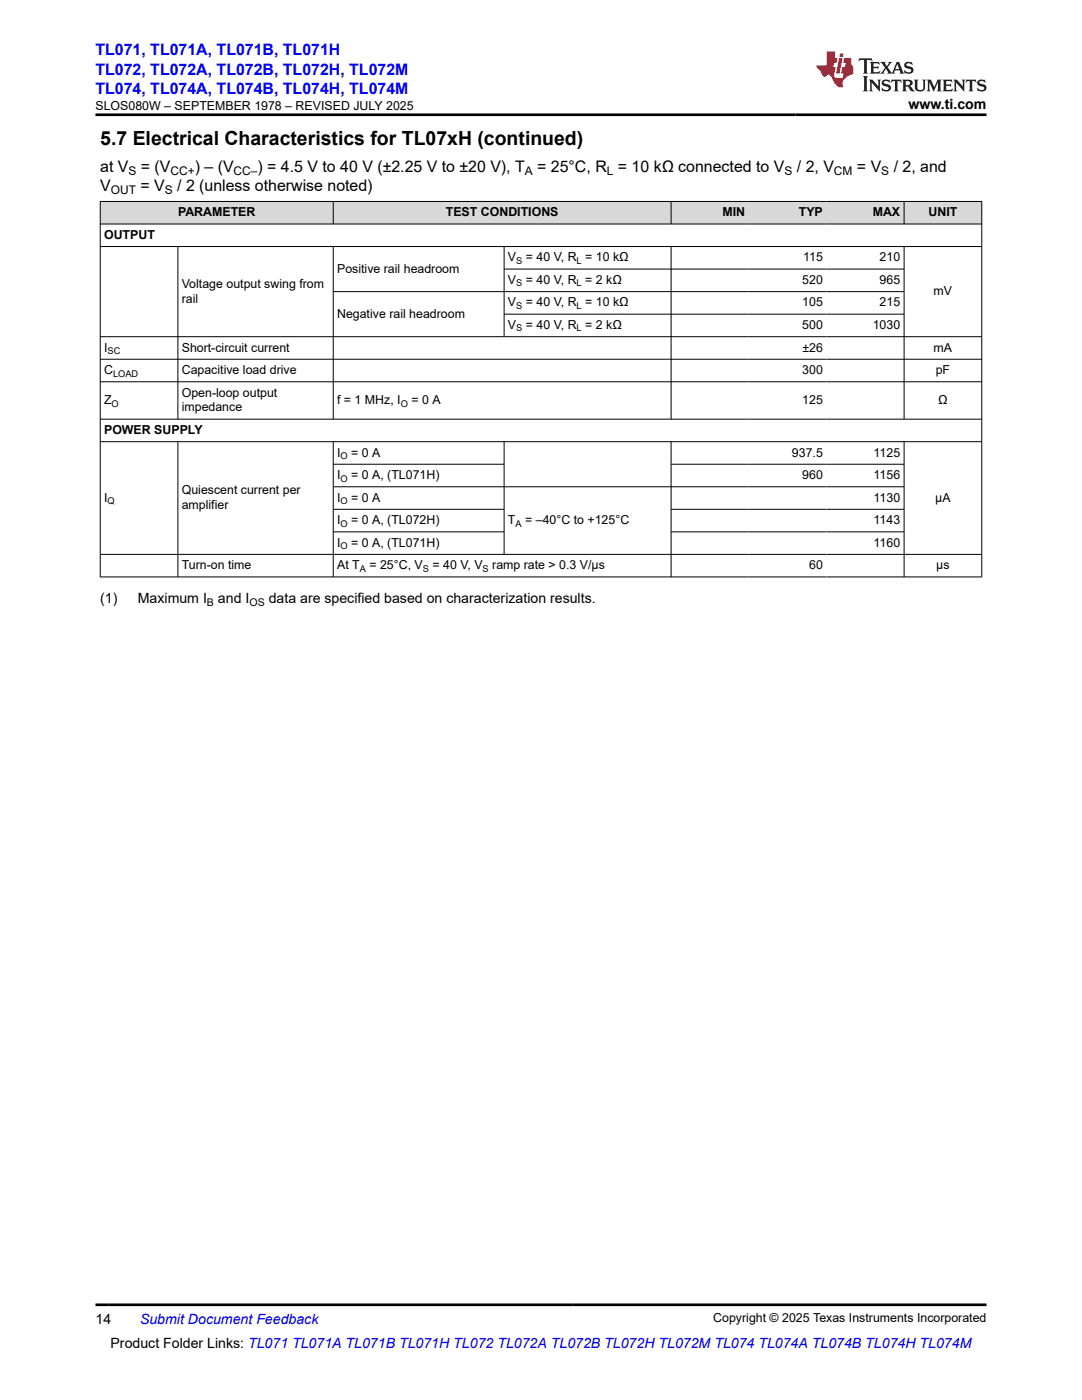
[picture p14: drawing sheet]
<svg xmlns="http://www.w3.org/2000/svg" width="216mm" height="279mm" viewBox="0 0 216 279" stroke-linecap="round" stroke-linejoin="round" font-family="sans-serif">
<defs><g id="words">
<text font-size="3.9" x="20" y="28.8">5.7 Electrical Characteristics for TL07xH (continued)</text>
<g font-size="3.2" fill="#00f">
<text x="19.1" y="11.1">TL071, TL071A, TL071B, TL071H</text>
<text x="19.1" y="14.9">TL072, TL072A, TL072B, TL072H, TL072M</text>
<text x="19.1" y="18.7">TL074, TL074A, TL074B, TL074H, TL074M</text>
</g>
<g font-size="3.2">
<text x="20" y="34.3">at V</text>
<text x="28.1" y="34.3">= (V</text>
<text x="38.9" y="34.3">) – (V</text>
<text x="51.4" y="34.3">) = 4.5 V to 40 V (±2.25 V to ±20 V), T</text>
<text x="107.2" y="34.3">= 25°C, R = 10 kΩ connected to V</text>
<text x="159" y="34.3">/ 2, V</text>
<text x="171" y="34.3">= V</text>
<text x="178.3" y="34.3">/ 2, and</text>
<text x="20" y="38.1">V</text>
<text x="28" y="38.1">= V</text>
<text x="35.4" y="38.1">/ 2 (unless otherwise noted)</text>
</g>
<g font-size="2.8">
<text x="181.3" y="21.8">www.ti.com</text>
<text x="20" y="120.3">(1)</text>
<text x="27.5" y="120.3">Maximum I</text>
<text x="43.5" y="120.3">and I</text>
<text x="53.6" y="120.3">data are specified based on characterization results.</text>
<text x="19.1" y="264.2">14</text>
<text x="22.1" y="269">Product Folder Links: TL071 TL071A TL071B TL071H TL072 TL072A TL072B TL072H TL072M TL074 TL074A TL074B TL074H TL074M</text>
</g>
<text font-size="2.8" fill="#00f" x="27.9" y="264.2">Submit Document Feedback</text>
<g font-size="2.5">
<text x="19.1" y="21.9">SLOS080W – SEPTEMBER 1978 – REVISED JULY 2025</text>
<text x="20.8" y="47.7">OUTPUT</text>
<text x="35.5" y="43.2">PARAMETER</text>
<text x="89" y="43.2">TEST CONDITIONS</text>
<text x="144.2" y="43.2">MIN</text>
<text x="159.4" y="43.2">TYP</text>
<text x="174.1" y="43.2">MAX</text>
<text x="185.3" y="43.2">UNIT</text>
<text x="101.4" y="52.2">V</text>
<text x="104.9" y="52.2">= 40 V, R = 10 kΩ</text>
<text x="160.3" y="52.2">115</text>
<text x="175.5" y="52.2">210</text>
<text x="36.3" y="57.4">Voltage output swing from</text>
<text x="67.3" y="54.4">Positive rail headroom</text>
<text x="101.4" y="56.7">V</text>
<text x="104.9" y="56.7">= 40 V, R = 2 kΩ</text>
<text x="160.1" y="56.7">520</text>
<text x="175.5" y="56.7">965</text>
<text x="186.3" y="58.9">mV</text>
<text x="36.3" y="60.4">rail</text>
<text x="67.3" y="63.4">Negative rail headroom</text>
<text x="101.4" y="61.2">V</text>
<text x="101.4" y="65.7">V</text>
<text x="104.9" y="61.2">= 40 V, R = 10 kΩ</text>
<text x="104.9" y="65.7">= 40 V, R = 2 kΩ</text>
<text x="160.1" y="61.2">105</text>
<text x="160.1" y="65.7">500</text>
<text x="174.1" y="65.7">1030</text>
<text x="175.5" y="61.2">215</text>
<text x="20.8" y="70.2">I</text>
<text x="36.3" y="70.2">Short-circuit current</text>
<text x="160.1" y="70.2">±26</text>
<text x="186.3" y="70.2">mA</text>
<text x="20.8" y="74.7">C</text>
<text x="36.3" y="74.7">Capacitive load drive</text>
<text x="160.1" y="74.7">300</text>
<text x="186.7" y="74.7">pF</text>
<text x="20.8" y="80.6">Z</text>
<text x="36.3" y="79.2">Open-loop output</text>
<text x="36.3" y="82.1">impedance</text>
<text x="67.3" y="80.6">f = 1 MHz, I</text>
<text x="82.1" y="80.6">= 0 A</text>
<text x="160.1" y="80.6">125</text>
<text x="187.2" y="80.6">Ω</text>
<text x="20.8" y="86.6">POWER SUPPLY</text>
<text x="67.3" y="91.1">I</text>
<text x="67.3" y="95.6">I</text>
<text x="70.1" y="91.1">= 0 A</text>
<text x="70.1" y="95.6">= 0 A, (TL071H)</text>
<text x="158" y="91.1">937.5</text>
<text x="160.1" y="95.6">960</text>
<text x="174.3" y="91.1">1125</text>
<text x="174.3" y="95.6">1156</text>
<text x="20.8" y="100.1">I</text>
<text x="36.3" y="98.6">Quiescent current per</text>
<text x="36.3" y="101.6">amplifier</text>
<text x="67.3" y="100.1">I</text>
<text x="70.1" y="100.1">= 0 A</text>
<text x="174.3" y="100.1">1130</text>
<text x="186.6" y="100.1">µA</text>
<text x="67.3" y="104.6">I</text>
<text x="70.1" y="104.6">= 0 A, (TL072H)</text>
<text x="101.4" y="104.6">T</text>
<text x="104.8" y="104.6">= –40°C to +125°C</text>
<text x="174.3" y="104.6">1143</text>
<text x="36.3" y="113.6">Turn-on time</text>
<text x="67.3" y="109.1">I</text>
<text x="67.3" y="113.6">At T</text>
<text x="70.1" y="109.1">= 0 A, (TL071H)</text>
<text x="73.7" y="113.6">= 25°C, V</text>
<text x="86.3" y="113.6">= 40 V, V</text>
<text x="98.2" y="113.6">ramp rate &gt; 0.3 V/µs</text>
<text x="161.5" y="113.6">60</text>
<text x="174.3" y="109.1">1160</text>
<text x="186.8" y="113.6">μs</text>
<text x="142.3" y="263.9">Copyright © 2025 Texas Instruments Incorporated</text>
</g>
<g font-size="2.4">
<text x="25.6" y="34.9">S</text>
<text x="34" y="34.9">CC+</text>
<text x="46.6" y="34.9">CC–</text>
<text x="104.7" y="34.9">A</text>
<text x="121.1" y="34.9">L</text>
<text x="156.5" y="34.9">S</text>
<text x="166.4" y="34.9">CM</text>
<text x="175.9" y="34.9">S</text>
<text x="22.1" y="38.7">OUT</text>
<text x="32.9" y="38.7">S</text>
</g>
<g font-size="2.1">
<text x="41.3" y="120.9">B</text>
<text x="49.8" y="120.9">OS</text>
</g>
<g font-size="1.9">
<text x="103" y="52.7">S</text>
<text x="115.1" y="52.7">L</text>
<text x="103" y="57.2">S</text>
<text x="115.1" y="57.2">L</text>
<text x="103" y="61.7">S</text>
<text x="115.1" y="61.7">L</text>
<text x="21.5" y="70.6">SC</text>
<text x="103" y="66.2">S</text>
<text x="115.1" y="66.2">L</text>
<text x="22.6" y="75.1">LOAD</text>
<text x="22.3" y="81.1">O</text>
<text x="80" y="81.1">O</text>
<text x="67.9" y="91.6">O</text>
<text x="21.5" y="100.6">Q</text>
<text x="67.9" y="96.1">O</text>
<text x="67.9" y="100.6">O</text>
<text x="67.9" y="105.1">O</text>
<text x="102.9" y="105.1">A</text>
<text x="67.9" y="109.6">O</text>
<text x="71.8" y="114.1">A</text>
<text x="84.4" y="114.1">S</text>
<text x="96.3" y="114.1">S</text>
</g>
</g></defs>
<g fill="#d8d8d8">
<path d="M20 40.2h175.9v4.5h-175.9z" fill-rule="evenodd"/>
<path d="M20.1 40.3h46.3v4.3h-46.3z" fill-rule="evenodd"/>
<path d="M66.6 40.3h67.2v4.3h-67.2z" fill-rule="evenodd"/>
<path d="M134 40.3h15.4v4.3h-15.4z" fill-rule="evenodd"/>
<path d="M149.4 40.3h15.5v4.3h-15.5z" fill-rule="evenodd"/>
<path d="M164.9 40.3h15.4v4.3h-15.4z" fill-rule="evenodd"/>
<path d="M180.5 40.3h15.3v4.3h-15.3z" fill-rule="evenodd"/>
</g>
<g fill="none" stroke="#000" stroke-width=".2">
<path d="M19.9 40.2h176.1M19.9 44.7h176.1M19.9 49.2h176.1M20 40.1v75.1M35.5 49.2v34.5M66.5 40.1v4.7M66.5 49.2v34.5M66.5 58.2h114M100.6 49.2v18.1M100.6 53.7h79.9M133.9 40.1v4.7M133.9 49.2v34.5"/>
<path d="M180.4 40.1v4.7M180.4 49.2v34.5M195.9 40.1v75.1M19.9 67.2h176.1M19.9 71.7h176.1M19.9 76.2h176.1M100.6 62.7h79.9M19.9 83.7h176.1M19.9 88.2h176.1M35.5 88.2v27M66.5 88.2v27M66.5 92.6h34.2"/>
<path d="M66.5 97.1h114M100.6 88.2v22.5M133.9 88.2v27M133.9 92.6h46.6M180.4 88.2v27M19.9 110.6h176.1M19.9 115.1h176.1M66.5 101.6h34.2M66.5 106.1h34.2M133.9 101.6h46.6M133.9 106.1h46.6"/>
</g>
<path d="M171.5 11.6l-.2 .6 .5-.2h.6v.1v2.2l-.2 .4h1l-.2-.4v-2.2v-.1h.5l.6 .2-.2-.6zM173.6 12.4l.2 .3v1.6l-.2 .4h1.9l.1-.6a1.08 1.08 0 0 1-1.3 .2v-.7h.6l.4 .2v-.7l-.4 .2h-.6v-.5l.2-.2a1 1 0 0 1 1 .3l-.1-.5zM175.7 12.4l.9 1.1-1 1.2h.9l-.2-.2 .5-.8 .4 .8-.2 .2h1.6l-.2-.2 .2-.5h.9l.1 .5-.1 .2h.9l-.2-.4-.8-1.9h-.5l-.9 2.1-.9-1.1 .9-1h-.8l.2 .2-.4 .6-.4-.6 .2-.2zM179 12.8l.4 1h-.7zM180.7 12.5a.65 .65 0 0 0-.2 .7 .65 .65 0 0 0 .6 .5l.6 .1 .1 .3a.79 .79 0 0 1-.7 .4 .79 .79 0 0 1-.7-.5l.1 .7 .2-.1a.93 .93 0 0 0 1.1 0 .93 .93 0 0 0 .4-.9 1.46 1.46 0 0 0-1.2-.6l-.1-.3a1.09 1.09 0 0 1 1.2 .2l-.2-.6-.1 .1-.5-.2zM172.2 15.2l.2 .4v2.2l-.2 .4h1l-.2-.4v-2.2l.2-.4zM173.4 15.9l.2 .4v1.5l-.2 .4h.8l-.3-.4 .1-1.3 1.6 1.8v-2l.2-.4h-.7l.1 .2 .1 1.1-1.2-1.3zM176.2 16a.65 .65 0 0 0-.2 .8 .65 .65 0 0 0 .6 .4l.6 .2 .1 .2a.79 .79 0 0 1-.7 .4 .79 .79 0 0 1-.7-.5l.1 .7 .2-.1a.93 .93 0 0 0 1.1 .1 .93 .93 0 0 0 .4-1 1.46 1.46 0 0 0-1.2-.5l-.1-.4a1.09 1.09 0 0 1 1.2 .2l-.1-.6-.2 .1-.5-.1zM177.9 15.9l-.1 .6a.63 .63 0 0 1 .8-.3v1.6l-.3 .4h1l-.2-.4v-1.6a.66 .66 0 0 1 .8 .3l-.1-.6zM180 15.9l.2 .4v1.5l-.2 .4h1l-.2-.2-.1-.7h.5l.1 .2a.79 .79 0 0 0 1.2 .6l-1-.9a.61 .61 0 0 0 .6-.6 .61 .61 0 0 0-.5-.7zM180.8 16.2h.1a.47 .47 0 0 1 .5 .1 .47 .47 0 0 1 .1 .5l-.1 .1-.7 .1zM182.3 15.9l.2 .2a2.27 2.27 0 0 0 .4 2 1.04 1.04 0 0 0 1.7-.7v-1.3l.2-.2h-.8l.2 .4v1.1a.6 .6 0 0 1-.6 .6 .6 .6 0 0 1-.6-.6v-1.1l.3-.4zM184.9 15.9l.2 .4v1.5l-.2 .4h.8l-.3-.4v-1.4l.9 1.9 .9-1.9v1.4l-.3 .4h1l-.2-.4v-1.5l.2-.4h-.8l-.7 1.5-.6-1.5zM188.1 15.9l.2 .4v1.5l-.2 .4h1.9l.1-.6a1.09 1.09 0 0 1-1.3 .2v-.7h.6l.4 .2v-.6l-.4 .2h-.6v-.6l.2-.1a1.01 1.01 0 0 1 1 .3l-.1-.6zM190.2 15.9l.3 .4v1.5l-.3 .4h.8l-.2-.4v-1.3l1.6 1.8v-2l.2-.4h-.7l.2 .2v1.1l-1.2-1.3zM192.8 15.9l-.1 .6a.63 .63 0 0 1 .8-.3v1.6l-.3 .4h1l-.2-.4v-1.6a.66 .66 0 0 1 .8 .3l-.1-.6zM195.2 16a.65 .65 0 0 0-.2 .8 .65 .65 0 0 0 .6 .4l.6 .2 .2 .2a.79 .79 0 0 1-.7 .4 .79 .79 0 0 1-.7-.5l.1 .7 .2-.1a.93 .93 0 0 0 1 .1 .93 .93 0 0 0 .5-1 1.46 1.46 0 0 0-1.3-.5v-.4a1.09 1.09 0 0 1 1.2 .2l-.2-.6-.2 .1-.5-.1z" fill="#231f20"/>
<path d="M164.9 10.3v2.7h-2l.1 .4 .8 1a.95 .95 0 0 0 1 .9 .59 .59 0 0 1 .5-.4 .59 .59 0 0 1 .5 .3l.4 .8a1.59 1.59 0 0 0 2.1 1.4 1.61 1.61 0 0 1 1-2.3l1-.3-.1-1.5a1.59 1.59 0 0 1-.3-1.7h-1.5l-.2 .9h.6l-.2 .9h-.5l-.2 .9v.3l.4 .1-.1 .9h-.7a.73 .73 0 0 1-1-.7l.3-1.5h-.5l.1-.9h.5l.2-.9h-.5v-1.3zM167.4 11.6l-.6 3.1h.7l.6-3.1zM167.6 10.7l-.1 .6h.7l.1-.6z" fill="#ed1c24"/>
<path d="M19.1 22.9h177.8M19.1 260.4h177.8" fill="none" stroke="#000" stroke-width=".53"/>
<use href="#words"/>
</svg>
